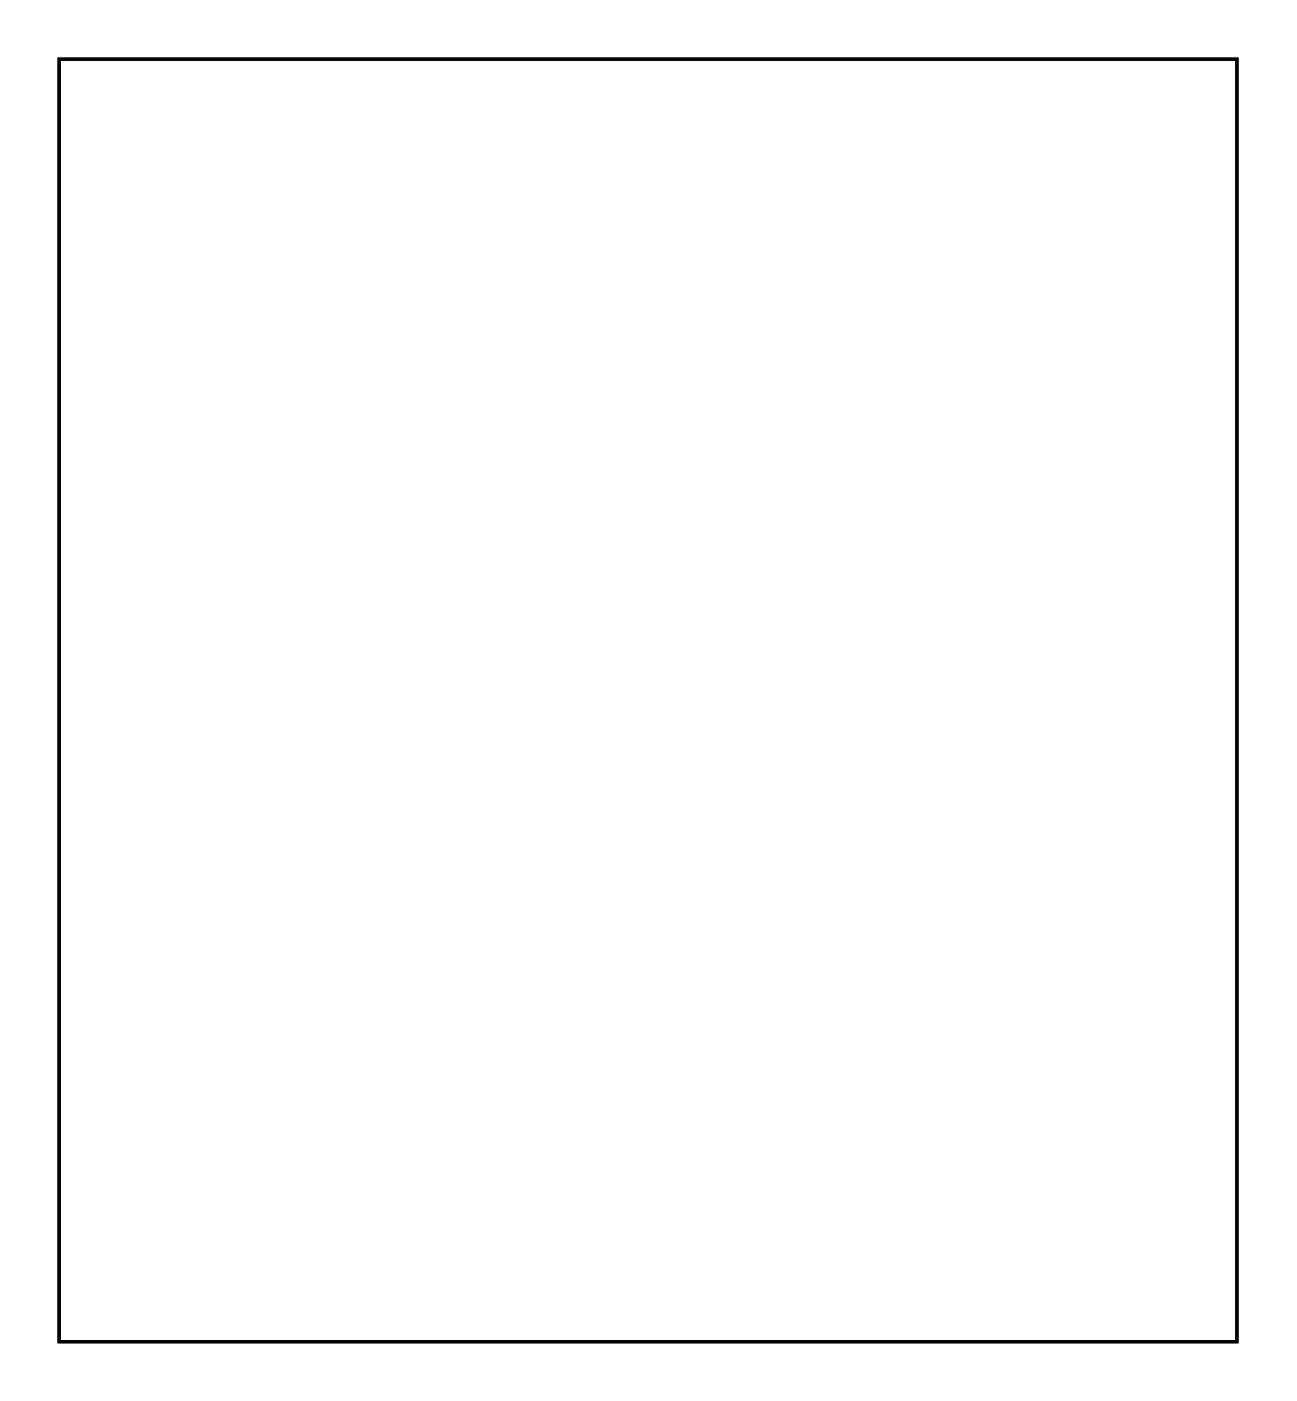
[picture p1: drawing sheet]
<svg xmlns="http://www.w3.org/2000/svg" width="80mm" height="86mm" viewBox="0 0 80 86" stroke-linecap="round" stroke-linejoin="round" font-family="sans-serif">
<path d="M3.6 3.6h72.4v78.8h-72.4z" fill="none" stroke="#000" stroke-width=".2"/>
<path d="M3.6 3.6v78.8h72.4v-78.8zM3.6 3.6h72.4v78.8h-72.4z" fill="#000"/>
<circle cx="23.3" cy="74" r=".35" fill="#fff"/>
<circle cx="23.3" cy="74" r=".35" fill="none" stroke="#fff" stroke-width=".55"/>
<circle cx="25.8" cy="66.4" r=".35" fill="#fff"/>
<circle cx="25.8" cy="66.4" r=".35" fill="none" stroke="#fff" stroke-width=".55"/>
<circle cx="20.8" cy="66.5" r=".35" fill="#fff"/>
<circle cx="20.8" cy="66.5" r=".35" fill="none" stroke="#fff" stroke-width=".55"/>
<circle cx="36" cy="25.8" r=".35" fill="#fff"/>
<circle cx="36" cy="25.8" r=".35" fill="none" stroke="#fff" stroke-width=".55"/>
<circle cx="5.5" cy="10.6" r=".35" fill="#fff"/>
<circle cx="5.5" cy="10.6" r=".35" fill="none" stroke="#fff" stroke-width=".55"/>
<circle cx="25.9" cy="69" r=".35" fill="#fff"/>
<circle cx="25.9" cy="69" r=".35" fill="none" stroke="#fff" stroke-width=".55"/>
<circle cx="25.9" cy="71.5" r=".35" fill="#fff"/>
<circle cx="25.9" cy="71.5" r=".35" fill="none" stroke="#fff" stroke-width=".55"/>
<circle cx="23.3" cy="79.1" r=".35" fill="#fff"/>
<circle cx="23.3" cy="79.1" r=".35" fill="none" stroke="#fff" stroke-width=".55"/>
<circle cx="64" cy="12.5" r=".7" fill="#fff"/>
<circle cx="64" cy="12.5" r=".7" fill="none" stroke="#fff" stroke-width=".76" stroke-linecap="butt"/>
<circle cx="70.5" cy="12.5" r=".7" fill="#fff"/>
<circle cx="70.5" cy="12.5" r=".7" fill="none" stroke="#fff" stroke-width=".76" stroke-linecap="butt"/>
<circle cx="64" cy="8" r=".7" fill="#fff"/>
<circle cx="64" cy="8" r=".7" fill="none" stroke="#fff" stroke-width=".76" stroke-linecap="butt"/>
<circle cx="70.5" cy="8" r=".7" fill="#fff"/>
<circle cx="70.5" cy="8" r=".7" fill="none" stroke="#fff" stroke-width=".76" stroke-linecap="butt"/>
<path d="M55.1 17.4h1.5v1.5h-1.5z" fill="#fff"/>
<path d="M55.1 17.4h1.5v1.5h-1.5z" fill="none" stroke="#fff" stroke-width=".76" stroke-linecap="butt"/>
<circle cx="55.8" cy="18.2" r=".74" fill="#fff"/>
<circle cx="55.8" cy="18.2" r=".74" fill="none" stroke="#fff" stroke-width=".76" stroke-linecap="butt"/>
<circle cx="55.8" cy="20.7" r=".74" fill="#fff"/>
<circle cx="55.8" cy="20.7" r=".74" fill="none" stroke="#fff" stroke-width=".76" stroke-linecap="butt"/>
<circle cx="55.8" cy="23.3" r=".74" fill="#fff"/>
<circle cx="55.8" cy="23.3" r=".74" fill="none" stroke="#fff" stroke-width=".76" stroke-linecap="butt"/>
<circle cx="60.7" cy="21.1" r="1.65" fill="#fff"/>
<circle cx="60.7" cy="21.1" r="1.65" fill="none" stroke="#fff" stroke-width=".25"/>
<circle cx="11.9" cy="79" r="1.65" fill="#fff"/>
<circle cx="11.9" cy="79" r="1.65" fill="none" stroke="#fff" stroke-width=".25"/>
<circle cx="60.8" cy="79" r="1.65" fill="#fff"/>
<circle cx="60.8" cy="79" r="1.65" fill="none" stroke="#fff" stroke-width=".25"/>
<circle cx="25.9" cy="20.2" r=".57" fill="#fff"/>
<circle cx="25.9" cy="20.2" r=".57" fill="none" stroke="#fff" stroke-width=".76" stroke-linecap="butt"/>
<circle cx="25.9" cy="18.2" r=".57" fill="#fff"/>
<circle cx="25.9" cy="18.2" r=".57" fill="none" stroke="#fff" stroke-width=".76" stroke-linecap="butt"/>
<circle cx="25.9" cy="16.2" r=".57" fill="#fff"/>
<circle cx="25.9" cy="16.2" r=".57" fill="none" stroke="#fff" stroke-width=".76" stroke-linecap="butt"/>
<circle cx="25.9" cy="14.2" r=".57" fill="#fff"/>
<circle cx="25.9" cy="14.2" r=".57" fill="none" stroke="#fff" stroke-width=".76" stroke-linecap="butt"/>
<circle cx="69" cy="57.7" r=".81" fill="#fff"/>
<circle cx="69" cy="57.7" r=".81" fill="none" stroke="#fff" stroke-width=".67" stroke-linecap="butt"/>
<circle cx="69" cy="62.7" r=".81" fill="#fff"/>
<circle cx="69" cy="62.7" r=".81" fill="none" stroke="#fff" stroke-width=".67" stroke-linecap="butt"/>
<circle cx="69" cy="44" r=".81" fill="#fff"/>
<circle cx="69" cy="44" r=".81" fill="none" stroke="#fff" stroke-width=".67" stroke-linecap="butt"/>
<circle cx="69" cy="49" r=".81" fill="#fff"/>
<circle cx="69" cy="49" r=".81" fill="none" stroke="#fff" stroke-width=".67" stroke-linecap="butt"/>
<circle cx="38.6" cy="33.4" r=".74" fill="#fff"/>
<circle cx="38.6" cy="33.4" r=".74" fill="none" stroke="#fff" stroke-width=".64" stroke-linecap="butt"/>
<circle cx="41.1" cy="33.4" r=".74" fill="#fff"/>
<circle cx="41.1" cy="33.4" r=".74" fill="none" stroke="#fff" stroke-width=".64" stroke-linecap="butt"/>
<circle cx="43.6" cy="33.4" r=".74" fill="#fff"/>
<circle cx="43.6" cy="33.4" r=".74" fill="none" stroke="#fff" stroke-width=".64" stroke-linecap="butt"/>
<circle cx="46.2" cy="33.4" r=".74" fill="#fff"/>
<circle cx="46.2" cy="33.4" r=".74" fill="none" stroke="#fff" stroke-width=".64" stroke-linecap="butt"/>
<circle cx="48.7" cy="33.4" r=".74" fill="#fff"/>
<circle cx="48.7" cy="33.4" r=".74" fill="none" stroke="#fff" stroke-width=".64" stroke-linecap="butt"/>
<circle cx="58.4" cy="30.9" r=".74" fill="#fff"/>
<circle cx="58.4" cy="30.9" r=".74" fill="none" stroke="#fff" stroke-width=".76" stroke-linecap="butt"/>
<circle cx="58.4" cy="33.4" r=".74" fill="#fff"/>
<circle cx="58.4" cy="33.4" r=".74" fill="none" stroke="#fff" stroke-width=".76" stroke-linecap="butt"/>
<circle cx="58.4" cy="36" r=".74" fill="#fff"/>
<circle cx="58.4" cy="36" r=".74" fill="none" stroke="#fff" stroke-width=".76" stroke-linecap="butt"/>
<circle cx="69" cy="71.6" r=".81" fill="#fff"/>
<circle cx="69" cy="71.6" r=".81" fill="none" stroke="#fff" stroke-width=".67" stroke-linecap="butt"/>
<circle cx="69" cy="76.6" r=".81" fill="#fff"/>
<circle cx="69" cy="76.6" r=".81" fill="none" stroke="#fff" stroke-width=".67" stroke-linecap="butt"/>
<circle cx="51.3" cy="13.1" r=".7" fill="#fff"/>
<circle cx="51.3" cy="13.1" r=".7" fill="none" stroke="#fff" stroke-width=".76" stroke-linecap="butt"/>
<circle cx="61.4" cy="13.1" r=".7" fill="#fff"/>
<circle cx="61.4" cy="13.1" r=".7" fill="none" stroke="#fff" stroke-width=".76" stroke-linecap="butt"/>
<circle cx="10.6" cy="15.6" r=".7" fill="#fff"/>
<circle cx="10.6" cy="15.6" r=".7" fill="none" stroke="#fff" stroke-width=".76" stroke-linecap="butt"/>
<circle cx="20.8" cy="15.6" r=".7" fill="#fff"/>
<circle cx="20.8" cy="15.6" r=".7" fill="none" stroke="#fff" stroke-width=".76" stroke-linecap="butt"/>
<circle cx="10.6" cy="18.2" r=".7" fill="#fff"/>
<circle cx="10.6" cy="18.2" r=".7" fill="none" stroke="#fff" stroke-width=".76" stroke-linecap="butt"/>
<circle cx="20.8" cy="18.2" r=".7" fill="#fff"/>
<circle cx="20.8" cy="18.2" r=".7" fill="none" stroke="#fff" stroke-width=".76" stroke-linecap="butt"/>
<circle cx="10.6" cy="20.7" r=".7" fill="#fff"/>
<circle cx="10.6" cy="20.7" r=".7" fill="none" stroke="#fff" stroke-width=".76" stroke-linecap="butt"/>
<circle cx="20.8" cy="20.7" r=".7" fill="#fff"/>
<circle cx="20.8" cy="20.7" r=".7" fill="none" stroke="#fff" stroke-width=".76" stroke-linecap="butt"/>
<path d="M47.5 17.4h1.4v1.5h-1.4z" fill="#fff"/>
<path d="M47.5 17.4h1.4v1.5h-1.4z" fill="none" stroke="#fff" stroke-width=".76" stroke-linecap="butt"/>
<circle cx="48.2" cy="18.2" r=".74" fill="#fff"/>
<circle cx="48.2" cy="18.2" r=".74" fill="none" stroke="#fff" stroke-width=".76" stroke-linecap="butt"/>
<circle cx="48.2" cy="20.7" r=".74" fill="#fff"/>
<circle cx="48.2" cy="20.7" r=".74" fill="none" stroke="#fff" stroke-width=".76" stroke-linecap="butt"/>
<circle cx="48.2" cy="23.3" r=".74" fill="#fff"/>
<circle cx="48.2" cy="23.3" r=".74" fill="none" stroke="#fff" stroke-width=".76" stroke-linecap="butt"/>
<path d="M68.3 17.4h1.5v1.5h-1.5z" fill="#fff"/>
<path d="M68.3 17.4h1.5v1.5h-1.5z" fill="none" stroke="#fff" stroke-width=".76" stroke-linecap="butt"/>
<circle cx="69" cy="18.2" r=".74" fill="#fff"/>
<circle cx="69" cy="18.2" r=".74" fill="none" stroke="#fff" stroke-width=".76" stroke-linecap="butt"/>
<circle cx="69" cy="20.7" r=".74" fill="#fff"/>
<circle cx="69" cy="20.7" r=".74" fill="none" stroke="#fff" stroke-width=".76" stroke-linecap="butt"/>
<circle cx="69" cy="23.3" r=".74" fill="#fff"/>
<circle cx="69" cy="23.3" r=".74" fill="none" stroke="#fff" stroke-width=".76" stroke-linecap="butt"/>
<circle cx="23.3" cy="63.9" r=".74" fill="#fff"/>
<circle cx="23.3" cy="63.9" r=".74" fill="none" stroke="#fff" stroke-width=".76" stroke-linecap="butt"/>
<circle cx="25.9" cy="63.9" r=".74" fill="#fff"/>
<circle cx="25.9" cy="63.9" r=".74" fill="none" stroke="#fff" stroke-width=".76" stroke-linecap="butt"/>
<circle cx="28.4" cy="63.9" r=".74" fill="#fff"/>
<circle cx="28.4" cy="63.9" r=".74" fill="none" stroke="#fff" stroke-width=".76" stroke-linecap="butt"/>
<circle cx="30.9" cy="63.9" r=".74" fill="#fff"/>
<circle cx="30.9" cy="63.9" r=".74" fill="none" stroke="#fff" stroke-width=".76" stroke-linecap="butt"/>
<circle cx="38.6" cy="48.7" r=".74" fill="#fff"/>
<circle cx="38.6" cy="48.7" r=".74" fill="none" stroke="#fff" stroke-width=".76" stroke-linecap="butt"/>
<circle cx="41.1" cy="48.7" r=".74" fill="#fff"/>
<circle cx="41.1" cy="48.7" r=".74" fill="none" stroke="#fff" stroke-width=".76" stroke-linecap="butt"/>
<circle cx="43.6" cy="48.7" r=".74" fill="#fff"/>
<circle cx="43.6" cy="48.7" r=".74" fill="none" stroke="#fff" stroke-width=".76" stroke-linecap="butt"/>
<circle cx="46.2" cy="48.7" r=".74" fill="#fff"/>
<circle cx="46.2" cy="48.7" r=".74" fill="none" stroke="#fff" stroke-width=".76" stroke-linecap="butt"/>
<circle cx="38.6" cy="41" r=".74" fill="#fff"/>
<circle cx="38.6" cy="41" r=".74" fill="none" stroke="#fff" stroke-width=".76" stroke-linecap="butt"/>
<circle cx="41.1" cy="41" r=".74" fill="#fff"/>
<circle cx="41.1" cy="41" r=".74" fill="none" stroke="#fff" stroke-width=".76" stroke-linecap="butt"/>
<circle cx="43.6" cy="41" r=".74" fill="#fff"/>
<circle cx="43.6" cy="41" r=".74" fill="none" stroke="#fff" stroke-width=".76" stroke-linecap="butt"/>
<circle cx="46.2" cy="41" r=".74" fill="#fff"/>
<circle cx="46.2" cy="41" r=".74" fill="none" stroke="#fff" stroke-width=".76" stroke-linecap="butt"/>
<circle cx="23.3" cy="56.3" r=".74" fill="#fff"/>
<circle cx="23.3" cy="56.3" r=".74" fill="none" stroke="#fff" stroke-width=".76" stroke-linecap="butt"/>
<circle cx="25.9" cy="56.3" r=".74" fill="#fff"/>
<circle cx="25.9" cy="56.3" r=".74" fill="none" stroke="#fff" stroke-width=".76" stroke-linecap="butt"/>
<circle cx="28.4" cy="56.3" r=".74" fill="#fff"/>
<circle cx="28.4" cy="56.3" r=".74" fill="none" stroke="#fff" stroke-width=".76" stroke-linecap="butt"/>
<circle cx="30.9" cy="56.3" r=".74" fill="#fff"/>
<circle cx="30.9" cy="56.3" r=".74" fill="none" stroke="#fff" stroke-width=".76" stroke-linecap="butt"/>
<circle cx="23.3" cy="41" r=".74" fill="#fff"/>
<circle cx="23.3" cy="41" r=".74" fill="none" stroke="#fff" stroke-width=".76" stroke-linecap="butt"/>
<circle cx="25.9" cy="41" r=".74" fill="#fff"/>
<circle cx="25.9" cy="41" r=".74" fill="none" stroke="#fff" stroke-width=".76" stroke-linecap="butt"/>
<circle cx="28.4" cy="41" r=".74" fill="#fff"/>
<circle cx="28.4" cy="41" r=".74" fill="none" stroke="#fff" stroke-width=".76" stroke-linecap="butt"/>
<circle cx="30.9" cy="41" r=".74" fill="#fff"/>
<circle cx="30.9" cy="41" r=".74" fill="none" stroke="#fff" stroke-width=".76" stroke-linecap="butt"/>
<circle cx="69.3" cy="30.6" r=".81" fill="#fff"/>
<circle cx="69.3" cy="30.6" r=".81" fill="none" stroke="#fff" stroke-width=".67" stroke-linecap="butt"/>
<circle cx="69.3" cy="35.6" r=".81" fill="#fff"/>
<circle cx="69.3" cy="35.6" r=".81" fill="none" stroke="#fff" stroke-width=".67" stroke-linecap="butt"/>
<circle cx="10.6" cy="74.1" r=".74" fill="#fff"/>
<circle cx="10.6" cy="74.1" r=".74" fill="none" stroke="#fff" stroke-width=".76" stroke-linecap="butt"/>
<circle cx="10.6" cy="71.5" r=".74" fill="#fff"/>
<circle cx="10.6" cy="71.5" r=".74" fill="none" stroke="#fff" stroke-width=".76" stroke-linecap="butt"/>
<circle cx="10.6" cy="69" r=".74" fill="#fff"/>
<circle cx="10.6" cy="69" r=".74" fill="none" stroke="#fff" stroke-width=".76" stroke-linecap="butt"/>
<circle cx="10.6" cy="66.4" r=".74" fill="#fff"/>
<circle cx="10.6" cy="66.4" r=".74" fill="none" stroke="#fff" stroke-width=".76" stroke-linecap="butt"/>
<circle cx="10.6" cy="63.9" r=".74" fill="#fff"/>
<circle cx="10.6" cy="63.9" r=".74" fill="none" stroke="#fff" stroke-width=".76" stroke-linecap="butt"/>
<circle cx="10.6" cy="61.4" r=".74" fill="#fff"/>
<circle cx="10.6" cy="61.4" r=".74" fill="none" stroke="#fff" stroke-width=".76" stroke-linecap="butt"/>
<circle cx="10.6" cy="58.8" r=".74" fill="#fff"/>
<circle cx="10.6" cy="58.8" r=".74" fill="none" stroke="#fff" stroke-width=".76" stroke-linecap="butt"/>
<circle cx="10.6" cy="56.3" r=".74" fill="#fff"/>
<circle cx="10.6" cy="56.3" r=".74" fill="none" stroke="#fff" stroke-width=".76" stroke-linecap="butt"/>
<circle cx="10.6" cy="53.7" r=".74" fill="#fff"/>
<circle cx="10.6" cy="53.7" r=".74" fill="none" stroke="#fff" stroke-width=".76" stroke-linecap="butt"/>
<circle cx="10.6" cy="51.2" r=".74" fill="#fff"/>
<circle cx="10.6" cy="51.2" r=".74" fill="none" stroke="#fff" stroke-width=".76" stroke-linecap="butt"/>
<circle cx="10.6" cy="48.7" r=".74" fill="#fff"/>
<circle cx="10.6" cy="48.7" r=".74" fill="none" stroke="#fff" stroke-width=".76" stroke-linecap="butt"/>
<circle cx="10.6" cy="46.1" r=".74" fill="#fff"/>
<circle cx="10.6" cy="46.1" r=".74" fill="none" stroke="#fff" stroke-width=".76" stroke-linecap="butt"/>
<circle cx="10.6" cy="43.6" r=".74" fill="#fff"/>
<circle cx="10.6" cy="43.6" r=".74" fill="none" stroke="#fff" stroke-width=".76" stroke-linecap="butt"/>
<circle cx="10.6" cy="41" r=".74" fill="#fff"/>
<circle cx="10.6" cy="41" r=".74" fill="none" stroke="#fff" stroke-width=".76" stroke-linecap="butt"/>
<circle cx="10.6" cy="38.5" r=".74" fill="#fff"/>
<circle cx="10.6" cy="38.5" r=".74" fill="none" stroke="#fff" stroke-width=".76" stroke-linecap="butt"/>
<circle cx="10.6" cy="36" r=".74" fill="#fff"/>
<circle cx="10.6" cy="36" r=".74" fill="none" stroke="#fff" stroke-width=".76" stroke-linecap="butt"/>
<circle cx="10.6" cy="33.4" r=".74" fill="#fff"/>
<circle cx="10.6" cy="33.4" r=".74" fill="none" stroke="#fff" stroke-width=".76" stroke-linecap="butt"/>
<circle cx="10.6" cy="30.9" r=".74" fill="#fff"/>
<circle cx="10.6" cy="30.9" r=".74" fill="none" stroke="#fff" stroke-width=".76" stroke-linecap="butt"/>
<circle cx="10.6" cy="28.3" r=".74" fill="#fff"/>
<circle cx="10.6" cy="28.3" r=".74" fill="none" stroke="#fff" stroke-width=".76" stroke-linecap="butt"/>
<circle cx="10.6" cy="25.8" r=".74" fill="#fff"/>
<circle cx="10.6" cy="25.8" r=".74" fill="none" stroke="#fff" stroke-width=".76" stroke-linecap="butt"/>
<circle cx="10.6" cy="74.1" r=".74" fill="#fff"/>
<circle cx="10.6" cy="74.1" r=".74" fill="none" stroke="#fff" stroke-width=".76" stroke-linecap="butt"/>
<circle cx="10.6" cy="71.5" r=".74" fill="#fff"/>
<circle cx="10.6" cy="71.5" r=".74" fill="none" stroke="#fff" stroke-width=".76" stroke-linecap="butt"/>
<circle cx="10.6" cy="69" r=".74" fill="#fff"/>
<circle cx="10.6" cy="69" r=".74" fill="none" stroke="#fff" stroke-width=".76" stroke-linecap="butt"/>
<circle cx="10.6" cy="66.4" r=".74" fill="#fff"/>
<circle cx="10.6" cy="66.4" r=".74" fill="none" stroke="#fff" stroke-width=".76" stroke-linecap="butt"/>
<circle cx="10.6" cy="63.9" r=".74" fill="#fff"/>
<circle cx="10.6" cy="63.9" r=".74" fill="none" stroke="#fff" stroke-width=".76" stroke-linecap="butt"/>
<circle cx="10.6" cy="61.4" r=".74" fill="#fff"/>
<circle cx="10.6" cy="61.4" r=".74" fill="none" stroke="#fff" stroke-width=".76" stroke-linecap="butt"/>
<circle cx="10.6" cy="58.8" r=".74" fill="#fff"/>
<circle cx="10.6" cy="58.8" r=".74" fill="none" stroke="#fff" stroke-width=".76" stroke-linecap="butt"/>
<circle cx="10.6" cy="56.3" r=".74" fill="#fff"/>
<circle cx="10.6" cy="56.3" r=".74" fill="none" stroke="#fff" stroke-width=".76" stroke-linecap="butt"/>
<circle cx="10.6" cy="53.7" r=".74" fill="#fff"/>
<circle cx="10.6" cy="53.7" r=".74" fill="none" stroke="#fff" stroke-width=".76" stroke-linecap="butt"/>
<circle cx="10.6" cy="51.2" r=".74" fill="#fff"/>
<circle cx="10.6" cy="51.2" r=".74" fill="none" stroke="#fff" stroke-width=".76" stroke-linecap="butt"/>
<circle cx="10.6" cy="48.7" r=".74" fill="#fff"/>
<circle cx="10.6" cy="48.7" r=".74" fill="none" stroke="#fff" stroke-width=".76" stroke-linecap="butt"/>
<circle cx="10.6" cy="46.1" r=".74" fill="#fff"/>
<circle cx="10.6" cy="46.1" r=".74" fill="none" stroke="#fff" stroke-width=".76" stroke-linecap="butt"/>
<circle cx="10.6" cy="43.6" r=".74" fill="#fff"/>
<circle cx="10.6" cy="43.6" r=".74" fill="none" stroke="#fff" stroke-width=".76" stroke-linecap="butt"/>
<circle cx="10.6" cy="41" r=".74" fill="#fff"/>
<circle cx="10.6" cy="41" r=".74" fill="none" stroke="#fff" stroke-width=".76" stroke-linecap="butt"/>
<circle cx="10.6" cy="38.5" r=".74" fill="#fff"/>
<circle cx="10.6" cy="38.5" r=".74" fill="none" stroke="#fff" stroke-width=".76" stroke-linecap="butt"/>
<circle cx="10.6" cy="36" r=".74" fill="#fff"/>
<circle cx="10.6" cy="36" r=".74" fill="none" stroke="#fff" stroke-width=".76" stroke-linecap="butt"/>
<circle cx="10.6" cy="33.4" r=".74" fill="#fff"/>
<circle cx="10.6" cy="33.4" r=".74" fill="none" stroke="#fff" stroke-width=".76" stroke-linecap="butt"/>
<circle cx="10.6" cy="30.9" r=".74" fill="#fff"/>
<circle cx="10.6" cy="30.9" r=".74" fill="none" stroke="#fff" stroke-width=".76" stroke-linecap="butt"/>
<circle cx="10.6" cy="28.3" r=".74" fill="#fff"/>
<circle cx="10.6" cy="28.3" r=".74" fill="none" stroke="#fff" stroke-width=".76" stroke-linecap="butt"/>
<circle cx="10.6" cy="25.8" r=".74" fill="#fff"/>
<circle cx="10.6" cy="25.8" r=".74" fill="none" stroke="#fff" stroke-width=".76" stroke-linecap="butt"/>
<circle cx="13.2" cy="25.8" r=".74" fill="#fff"/>
<circle cx="13.2" cy="25.8" r=".74" fill="none" stroke="#fff" stroke-width=".76" stroke-linecap="butt"/>
<circle cx="13.2" cy="28.3" r=".74" fill="#fff"/>
<circle cx="13.2" cy="28.3" r=".74" fill="none" stroke="#fff" stroke-width=".76" stroke-linecap="butt"/>
<circle cx="13.2" cy="30.9" r=".74" fill="#fff"/>
<circle cx="13.2" cy="30.9" r=".74" fill="none" stroke="#fff" stroke-width=".76" stroke-linecap="butt"/>
<circle cx="13.2" cy="33.4" r=".74" fill="#fff"/>
<circle cx="13.2" cy="33.4" r=".74" fill="none" stroke="#fff" stroke-width=".76" stroke-linecap="butt"/>
<circle cx="13.2" cy="36" r=".74" fill="#fff"/>
<circle cx="13.2" cy="36" r=".74" fill="none" stroke="#fff" stroke-width=".76" stroke-linecap="butt"/>
<circle cx="13.2" cy="38.5" r=".74" fill="#fff"/>
<circle cx="13.2" cy="38.5" r=".74" fill="none" stroke="#fff" stroke-width=".76" stroke-linecap="butt"/>
<circle cx="13.2" cy="41" r=".74" fill="#fff"/>
<circle cx="13.2" cy="41" r=".74" fill="none" stroke="#fff" stroke-width=".76" stroke-linecap="butt"/>
<circle cx="13.2" cy="43.6" r=".74" fill="#fff"/>
<circle cx="13.2" cy="43.6" r=".74" fill="none" stroke="#fff" stroke-width=".76" stroke-linecap="butt"/>
<circle cx="13.2" cy="46.1" r=".74" fill="#fff"/>
<circle cx="13.2" cy="46.1" r=".74" fill="none" stroke="#fff" stroke-width=".76" stroke-linecap="butt"/>
<circle cx="13.2" cy="48.7" r=".74" fill="#fff"/>
<circle cx="13.2" cy="48.7" r=".74" fill="none" stroke="#fff" stroke-width=".76" stroke-linecap="butt"/>
<circle cx="13.2" cy="51.2" r=".74" fill="#fff"/>
<circle cx="13.2" cy="51.2" r=".74" fill="none" stroke="#fff" stroke-width=".76" stroke-linecap="butt"/>
<circle cx="13.2" cy="53.7" r=".74" fill="#fff"/>
<circle cx="13.2" cy="53.7" r=".74" fill="none" stroke="#fff" stroke-width=".76" stroke-linecap="butt"/>
<circle cx="13.2" cy="56.3" r=".74" fill="#fff"/>
<circle cx="13.2" cy="56.3" r=".74" fill="none" stroke="#fff" stroke-width=".76" stroke-linecap="butt"/>
<circle cx="13.2" cy="58.8" r=".74" fill="#fff"/>
<circle cx="13.2" cy="58.8" r=".74" fill="none" stroke="#fff" stroke-width=".76" stroke-linecap="butt"/>
<circle cx="13.2" cy="61.4" r=".74" fill="#fff"/>
<circle cx="13.2" cy="61.4" r=".74" fill="none" stroke="#fff" stroke-width=".76" stroke-linecap="butt"/>
<circle cx="13.2" cy="63.9" r=".74" fill="#fff"/>
<circle cx="13.2" cy="63.9" r=".74" fill="none" stroke="#fff" stroke-width=".76" stroke-linecap="butt"/>
<circle cx="13.2" cy="66.4" r=".74" fill="#fff"/>
<circle cx="13.2" cy="66.4" r=".74" fill="none" stroke="#fff" stroke-width=".76" stroke-linecap="butt"/>
<circle cx="13.2" cy="69" r=".74" fill="#fff"/>
<circle cx="13.2" cy="69" r=".74" fill="none" stroke="#fff" stroke-width=".76" stroke-linecap="butt"/>
<circle cx="13.2" cy="71.5" r=".74" fill="#fff"/>
<circle cx="13.2" cy="71.5" r=".74" fill="none" stroke="#fff" stroke-width=".76" stroke-linecap="butt"/>
<circle cx="13.2" cy="74.1" r=".74" fill="#fff"/>
<circle cx="13.2" cy="74.1" r=".74" fill="none" stroke="#fff" stroke-width=".76" stroke-linecap="butt"/>
<circle cx="23.3" cy="33.4" r=".74" fill="#fff"/>
<circle cx="23.3" cy="33.4" r=".74" fill="none" stroke="#fff" stroke-width=".76" stroke-linecap="butt"/>
<circle cx="25.9" cy="33.4" r=".74" fill="#fff"/>
<circle cx="25.9" cy="33.4" r=".74" fill="none" stroke="#fff" stroke-width=".76" stroke-linecap="butt"/>
<circle cx="28.4" cy="33.4" r=".74" fill="#fff"/>
<circle cx="28.4" cy="33.4" r=".74" fill="none" stroke="#fff" stroke-width=".76" stroke-linecap="butt"/>
<circle cx="30.9" cy="33.4" r=".74" fill="#fff"/>
<circle cx="30.9" cy="33.4" r=".74" fill="none" stroke="#fff" stroke-width=".76" stroke-linecap="butt"/>
<circle cx="23.3" cy="48.7" r=".74" fill="#fff"/>
<circle cx="23.3" cy="48.7" r=".74" fill="none" stroke="#fff" stroke-width=".76" stroke-linecap="butt"/>
<circle cx="25.9" cy="48.7" r=".74" fill="#fff"/>
<circle cx="25.9" cy="48.7" r=".74" fill="none" stroke="#fff" stroke-width=".76" stroke-linecap="butt"/>
<circle cx="28.4" cy="48.7" r=".74" fill="#fff"/>
<circle cx="28.4" cy="48.7" r=".74" fill="none" stroke="#fff" stroke-width=".76" stroke-linecap="butt"/>
<circle cx="30.9" cy="48.7" r=".74" fill="#fff"/>
<circle cx="30.9" cy="48.7" r=".74" fill="none" stroke="#fff" stroke-width=".76" stroke-linecap="butt"/>
<circle cx="56.3" cy="79.1" r=".72" fill="#fff"/>
<circle cx="56.3" cy="79.1" r=".72" fill="none" stroke="#fff" stroke-width=".69" stroke-linecap="butt"/>
<path d="M54.7 78.4v1.5h3.3v-1.5zM55.6 79.1a.75 .75 0 0 1 1.5 0 .75 .75 0 0 1-1.5 0z" fill="#fff"/>
<g fill="none" stroke="#fff" stroke-width=".25">
<path d="M54.7 78.4h3.3v1.5h-3.3z"/>
<circle cx="56.3" cy="79.1" r=".72"/>
</g>
<circle cx="56.3" cy="76.6" r=".72" fill="#fff"/>
<circle cx="56.3" cy="76.6" r=".72" fill="none" stroke="#fff" stroke-width=".69" stroke-linecap="butt"/>
<path d="M54.7 75.9v1.4h3.3v-1.4zM55.6 76.6a.75 .75 0 0 1 1.5 0 .75 .75 0 0 1-1.5 0z" fill="#fff"/>
<g fill="none" stroke="#fff" stroke-width=".25">
<path d="M54.7 75.9h3.3v1.4h-3.3z"/>
<circle cx="56.3" cy="76.6" r=".72"/>
</g>
<circle cx="56.3" cy="74.1" r=".72" fill="#fff"/>
<circle cx="56.3" cy="74.1" r=".72" fill="none" stroke="#fff" stroke-width=".69" stroke-linecap="butt"/>
<path d="M54.7 73.3v1.5h3.3v-1.5zM55.6 74.1a.75 .75 0 0 1 1.5 0 .75 .75 0 0 1-1.5 0z" fill="#fff"/>
<g fill="none" stroke="#fff" stroke-width=".25">
<path d="M54.7 73.3h3.3v1.5h-3.3z"/>
<circle cx="56.3" cy="74.1" r=".72"/>
</g>
<circle cx="56.3" cy="71.5" r=".72" fill="#fff"/>
<circle cx="56.3" cy="71.5" r=".72" fill="none" stroke="#fff" stroke-width=".69" stroke-linecap="butt"/>
<path d="M54.7 70.8v1.4h3.3v-1.4zM55.6 71.5a.75 .75 0 0 1 1.5 0 .75 .75 0 0 1-1.5 0z" fill="#fff"/>
<g fill="none" stroke="#fff" stroke-width=".25">
<path d="M54.7 70.8h3.3v1.4h-3.3z"/>
<circle cx="56.3" cy="71.5" r=".72"/>
</g>
<circle cx="56.3" cy="69" r=".72" fill="#fff"/>
<circle cx="56.3" cy="69" r=".72" fill="none" stroke="#fff" stroke-width=".69" stroke-linecap="butt"/>
<path d="M54.7 68.3v1.4h3.3v-1.4zM55.6 69a.75 .75 0 0 1 1.5 0 .75 .75 0 0 1-1.5 0z" fill="#fff"/>
<g fill="none" stroke="#fff" stroke-width=".25">
<path d="M54.7 68.3h3.3v1.4h-3.3z"/>
<circle cx="56.3" cy="69" r=".72"/>
</g>
<circle cx="56.3" cy="66.4" r=".72" fill="#fff"/>
<circle cx="56.3" cy="66.4" r=".72" fill="none" stroke="#fff" stroke-width=".69" stroke-linecap="butt"/>
<path d="M54.7 65.7v1.5h3.3v-1.5zM55.6 66.4a.75 .75 0 0 1 1.5 0 .75 .75 0 0 1-1.5 0z" fill="#fff"/>
<g fill="none" stroke="#fff" stroke-width=".25">
<path d="M54.7 65.7h3.3v1.5h-3.3z"/>
<circle cx="56.3" cy="66.4" r=".72"/>
</g>
<circle cx="56.3" cy="63.9" r=".72" fill="#fff"/>
<circle cx="56.3" cy="63.9" r=".72" fill="none" stroke="#fff" stroke-width=".69" stroke-linecap="butt"/>
<path d="M54.7 63.2v1.4h3.3v-1.4zM55.6 63.9a.75 .75 0 0 1 1.5 0 .75 .75 0 0 1-1.5 0z" fill="#fff"/>
<g fill="none" stroke="#fff" stroke-width=".25">
<path d="M54.7 63.2h3.3v1.4h-3.3z"/>
<circle cx="56.3" cy="63.9" r=".72"/>
</g>
<circle cx="56.3" cy="61.4" r=".72" fill="#fff"/>
<circle cx="56.3" cy="61.4" r=".72" fill="none" stroke="#fff" stroke-width=".69" stroke-linecap="butt"/>
<path d="M54.7 60.6v1.5h3.3v-1.5zM55.6 61.4a.75 .75 0 0 1 1.5 0 .75 .75 0 0 1-1.5 0z" fill="#fff"/>
<g fill="none" stroke="#fff" stroke-width=".25">
<path d="M54.7 60.6h3.3v1.5h-3.3z"/>
<circle cx="56.3" cy="61.4" r=".72"/>
</g>
<circle cx="41.1" cy="61.4" r=".72" fill="#fff"/>
<circle cx="41.1" cy="61.4" r=".72" fill="none" stroke="#fff" stroke-width=".69" stroke-linecap="butt"/>
<path d="M39.4 60.6v1.5h3.4v-1.5zM40.4 61.4a.72 .72 0 0 1 1.4 0 .72 .72 0 0 1-1.4 0z" fill="#fff"/>
<g fill="none" stroke="#fff" stroke-width=".25">
<path d="M39.4 60.6h3.4v1.5h-3.4z"/>
<circle cx="41.1" cy="61.4" r=".72"/>
</g>
<circle cx="41.1" cy="63.9" r=".72" fill="#fff"/>
<circle cx="41.1" cy="63.9" r=".72" fill="none" stroke="#fff" stroke-width=".69" stroke-linecap="butt"/>
<path d="M39.4 63.2v1.4h3.4v-1.4zM40.4 63.9a.72 .72 0 0 1 1.4 0 .72 .72 0 0 1-1.4 0z" fill="#fff"/>
<g fill="none" stroke="#fff" stroke-width=".25">
<path d="M39.4 63.2h3.4v1.4h-3.4z"/>
<circle cx="41.1" cy="63.9" r=".72"/>
</g>
<circle cx="41.1" cy="66.4" r=".72" fill="#fff"/>
<circle cx="41.1" cy="66.4" r=".72" fill="none" stroke="#fff" stroke-width=".69" stroke-linecap="butt"/>
<path d="M39.4 65.7v1.5h3.4v-1.5zM40.4 66.4a.72 .72 0 0 1 1.4 0 .72 .72 0 0 1-1.4 0z" fill="#fff"/>
<g fill="none" stroke="#fff" stroke-width=".25">
<path d="M39.4 65.7h3.4v1.5h-3.4z"/>
<circle cx="41.1" cy="66.4" r=".72"/>
</g>
<circle cx="41.1" cy="69" r=".72" fill="#fff"/>
<circle cx="41.1" cy="69" r=".72" fill="none" stroke="#fff" stroke-width=".69" stroke-linecap="butt"/>
<path d="M39.4 68.3v1.4h3.4v-1.4zM40.4 69a.72 .72 0 0 1 1.4 0 .72 .72 0 0 1-1.4 0z" fill="#fff"/>
<g fill="none" stroke="#fff" stroke-width=".25">
<path d="M39.4 68.3h3.4v1.4h-3.4z"/>
<circle cx="41.1" cy="69" r=".72"/>
</g>
<circle cx="41.1" cy="71.5" r=".72" fill="#fff"/>
<circle cx="41.1" cy="71.5" r=".72" fill="none" stroke="#fff" stroke-width=".69" stroke-linecap="butt"/>
<path d="M39.4 70.8v1.4h3.4v-1.4zM40.4 71.5a.72 .72 0 0 1 1.4 0 .72 .72 0 0 1-1.4 0z" fill="#fff"/>
<g fill="none" stroke="#fff" stroke-width=".25">
<path d="M39.4 70.8h3.4v1.4h-3.4z"/>
<circle cx="41.1" cy="71.5" r=".72"/>
</g>
<circle cx="41.1" cy="74.1" r=".72" fill="#fff"/>
<circle cx="41.1" cy="74.1" r=".72" fill="none" stroke="#fff" stroke-width=".69" stroke-linecap="butt"/>
<path d="M39.4 73.3v1.5h3.4v-1.5zM40.4 74.1a.72 .72 0 0 1 1.4 0 .72 .72 0 0 1-1.4 0z" fill="#fff"/>
<g fill="none" stroke="#fff" stroke-width=".25">
<path d="M39.4 73.3h3.4v1.5h-3.4z"/>
<circle cx="41.1" cy="74.1" r=".72"/>
</g>
<circle cx="41.1" cy="76.6" r=".72" fill="#fff"/>
<circle cx="41.1" cy="76.6" r=".72" fill="none" stroke="#fff" stroke-width=".69" stroke-linecap="butt"/>
<path d="M39.4 75.9v1.4h3.4v-1.4zM40.4 76.6a.72 .72 0 0 1 1.4 0 .72 .72 0 0 1-1.4 0z" fill="#fff"/>
<g fill="none" stroke="#fff" stroke-width=".25">
<path d="M39.4 75.9h3.4v1.4h-3.4z"/>
<circle cx="41.1" cy="76.6" r=".72"/>
</g>
<circle cx="41.1" cy="79.1" r=".72" fill="#fff"/>
<circle cx="41.1" cy="79.1" r=".72" fill="none" stroke="#fff" stroke-width=".69" stroke-linecap="butt"/>
<path d="M39.4 78.4v1.5h3.4v-1.5zM40.4 79.1a.72 .72 0 0 1 1.4 0 .72 .72 0 0 1-1.4 0z" fill="#fff"/>
<g fill="none" stroke="#fff" stroke-width=".25">
<path d="M39.4 78.4h3.4v1.5h-3.4z"/>
<circle cx="41.1" cy="79.1" r=".72"/>
</g>
</svg>
